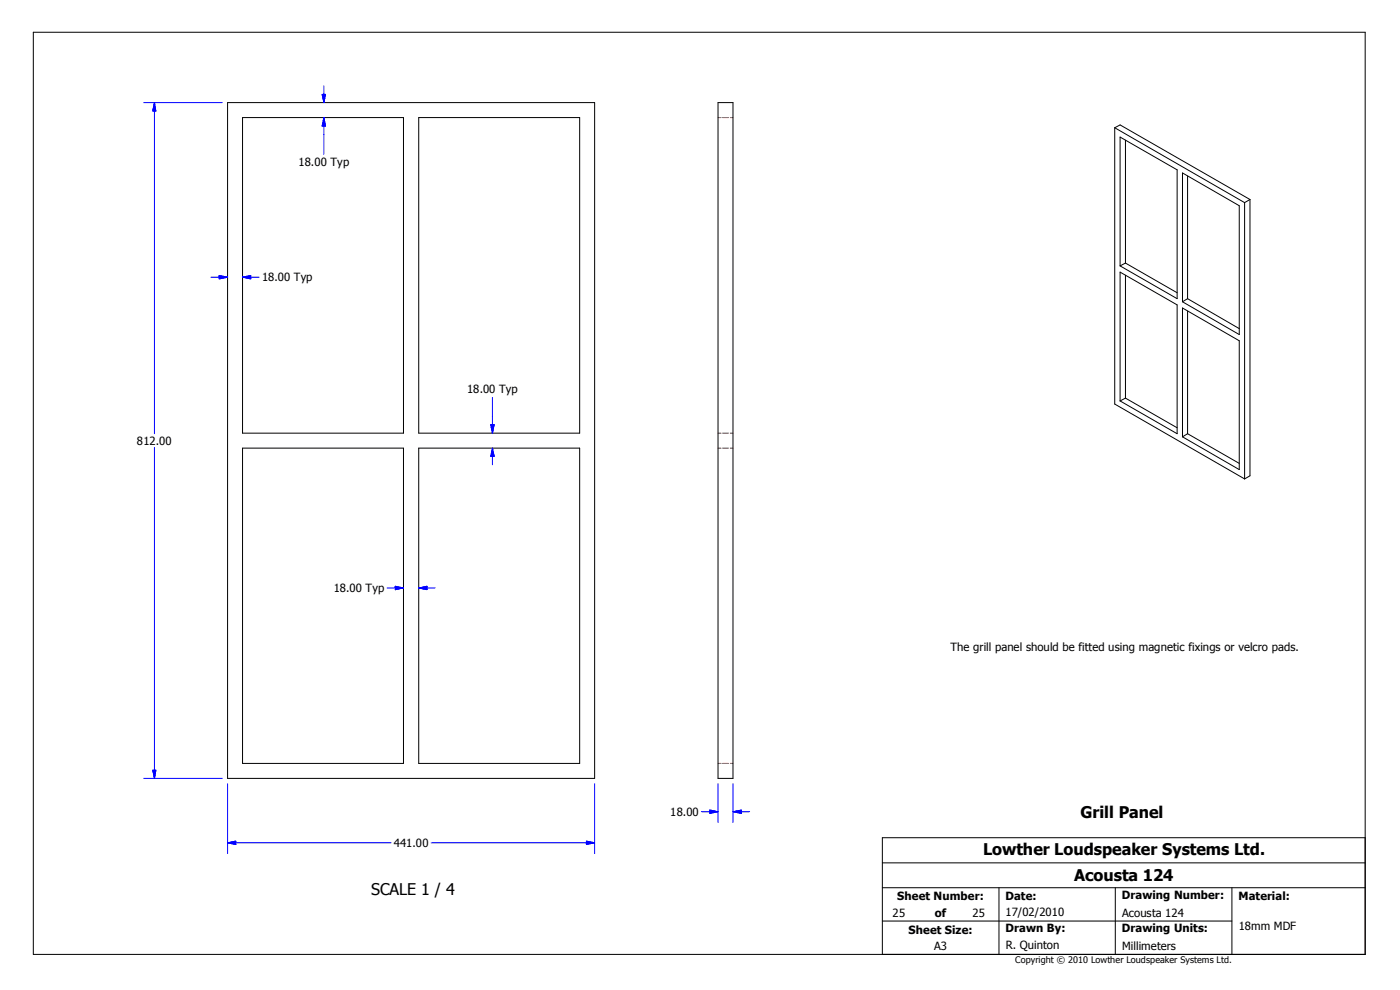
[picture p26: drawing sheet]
<svg xmlns="http://www.w3.org/2000/svg" width="420mm" height="297mm" viewBox="0 0 420 297" stroke-linecap="round" stroke-linejoin="round" font-family="sans-serif">
<defs><g id="words">
<g font-size="4.8">
<text x="324" y="245.2">Grill Panel</text>
<text x="294.8" y="256.2">Lowther Loudspeaker Systems Ltd.</text>
<text x="111.3" y="268.3">SCALE 1 / 4</text>
<text x="322.1" y="264.1">Acousta 124</text>
</g>
<g font-size="3.4">
<text x="89.5" y="49.6">18.00 Typ</text>
<text x="78.6" y="84.3">18.00 Typ</text>
<text x="140" y="117.7">18.00 Typ</text>
<text x="41.1" y="133.3">812.00</text>
<text x="100.1" y="177.4">18.00 Typ</text>
<text x="285" y="195.2">The grill panel should be fitted using magnetic fixings or velcro pads.</text>
<text x="201" y="244.5">18.00</text>
<text x="118.1" y="253.8">441.00</text>
<text x="269.1" y="269.8">Sheet Number:</text>
<text x="301.5" y="269.8">Date:</text>
<text x="336.4" y="269.5">Drawing Number:</text>
<text x="371.3" y="269.8">Material:</text>
<text x="267.6" y="274.8">25</text>
<text x="280.3" y="274.8">of</text>
<text x="291.6" y="274.8">25</text>
<text x="301.5" y="274.6">17/02/2010</text>
<text x="336.5" y="274.8">Acousta 124</text>
<text x="272.5" y="279.8">Sheet Size:</text>
<text x="301.5" y="279.4">Drawn By:</text>
<text x="336.4" y="279.4">Drawing Units:</text>
<text x="371.4" y="278.8">18mm MDF</text>
<text x="280.1" y="284.7">A3</text>
<text x="301.6" y="284.5">R. Quinton</text>
<text x="336.5" y="284.7">Millimeters</text>
</g>
<text font-size="2.7" x="304.4" y="288.6">Copyright © 2010 Lowther Loudspeaker Systems Ltd.</text>
</g></defs>
<g fill="none" stroke="#000" stroke-width=".3">
<path d="M10 9.7h399.4v276.3h-399.4zM68.2 30.7h110.1v202.6h-110.1zM72.7 35.2h48.3v94.6h-48.3zM125.6 35.2h48.2v94.6h-48.2zM215.3 30.7h4.5v202.6h-4.5zM334.3 38.3l1.6-.9 38.9 22.4M334.3 38.3l38.9 22.4M334.3 38.3v82.8l38.9 22.4M335.9 41.1l17.1 9.8v38.6l-17.1-9.8zM337.5 42v36.8M354.6 51.8l17 9.9v38.6l-17-9.9zM356.1 52.8v36.7"/>
<path d="M374.8 59.8v82.8l-1.6 .9M374.8 59.8l-1.6 .9M337.5 78.8l-1.6 .9M337.5 78.8l15.5 8.9M373.2 60.7v82.8M335.9 81.5l17.1 9.9v38.6l-17.1-9.8zM337.5 82.5v36.8M354.6 92.3l17 9.8v38.6l-17-9.8zM356.1 93.2v36.8M356.1 89.5l-1.5 .9M356.1 89.5l15.5 9M337.5 119.3l15.5 8.9"/>
<path d="M337.5 119.3l-1.6 .9M72.7 134.3h48.3v94.5h-48.3zM125.6 134.3h48.2v94.5h-48.2zM356.1 130l-1.5 .9M356.1 130l15.5 8.9M264.6 258.6h144.8M409.4 251.1h-144.8v34.9M264.6 276h104.8M264.6 266h144.8M299.6 266v20M334.4 266v20M369.4 266v20"/>
</g>
<path d="M215.3 35.2h.9M216.7 35.2h1.7M218.9 35.2h.9M215.3 129.8h.9M215.3 134.3h.9M216.7 129.8h1.7M216.7 134.3h1.7M218.9 129.8h.9M218.9 134.3h.9M215.3 228.8h.9M216.7 228.8h1.7M218.9 228.8h.9" fill="none" stroke="#f00" stroke-width=".3"/>
<g fill="none" stroke="#00f" stroke-width=".3">
<path d="M43.1 30.7h23.5M46.3 30.7v99.3M46.3 30.7l.4 2.6h-.9zM96.6 28.3h1l-.5 2.4zM97.1 25.8v4.9M97.1 35.2v11M97.1 35.2l.5 2.6h-1zM63.2 83.1h5M65.7 82.6l2.5 .5-2.5 .5zM72.7 83.1h5M72.7 83.1l2.5-.5v1zM147.7 119.1v10.7"/>
<path d="M46.3 134.1v99.2M147.2 127.3h1l-.5 2.5zM147.7 134.3v5M147.7 134.3l.5 2.5h-1zM116.1 176.2h4.9M118.5 175.7l2.5 .5-2.5 .5zM125.6 176.2h4.9M125.6 176.2l2.4-.5v1zM43.1 233.3h23.5M45.8 230.8h.9l-.4 2.5zM68.2 234.9v20.9M178.3 234.9v20.9"/>
<path d="M215.3 234.9v11.6M219.8 234.9v11.6M68.2 252.6h49.1M68.2 252.6l2.5-.5v1zM129.3 252.6h49M175.9 252.1l2.4 .5-2.4 .5zM210.3 243.3h5M212.9 242.8l2.4 .5-2.4 .5zM219.8 243.3h5M219.8 243.3l2.5-.5v1z"/>
</g>
<g fill="#00f" stroke="#00f" stroke-width=".3">
<path d="M46.3 30.7l.4 2.6h-.9z" fill-rule="evenodd"/>
<path d="M45.8 230.8h.9l-.4 2.5z" fill-rule="evenodd"/>
<path d="M68.2 252.6l2.5-.5v1z" fill-rule="evenodd"/>
<path d="M175.9 252.1l2.4 .5-2.4 .5z" fill-rule="evenodd"/>
<path d="M72.7 83.1l2.5-.5v1z" fill-rule="evenodd"/>
<path d="M65.7 82.6l2.5 .5-2.5 .5z" fill-rule="evenodd"/>
<path d="M96.6 28.3h1l-.5 2.4z" fill-rule="evenodd"/>
<path d="M97.1 35.2l.5 2.6h-1z" fill-rule="evenodd"/>
<path d="M147.2 127.3h1l-.5 2.5z" fill-rule="evenodd"/>
<path d="M147.7 134.3l.5 2.5h-1z" fill-rule="evenodd"/>
<path d="M118.5 175.7l2.5 .5-2.5 .5z" fill-rule="evenodd"/>
<path d="M125.6 176.2l2.4-.5v1z" fill-rule="evenodd"/>
<path d="M212.9 242.8l2.4 .5-2.4 .5z" fill-rule="evenodd"/>
<path d="M219.8 243.3l2.5-.5v1z" fill-rule="evenodd"/>
</g>
<use href="#words"/>
</svg>
